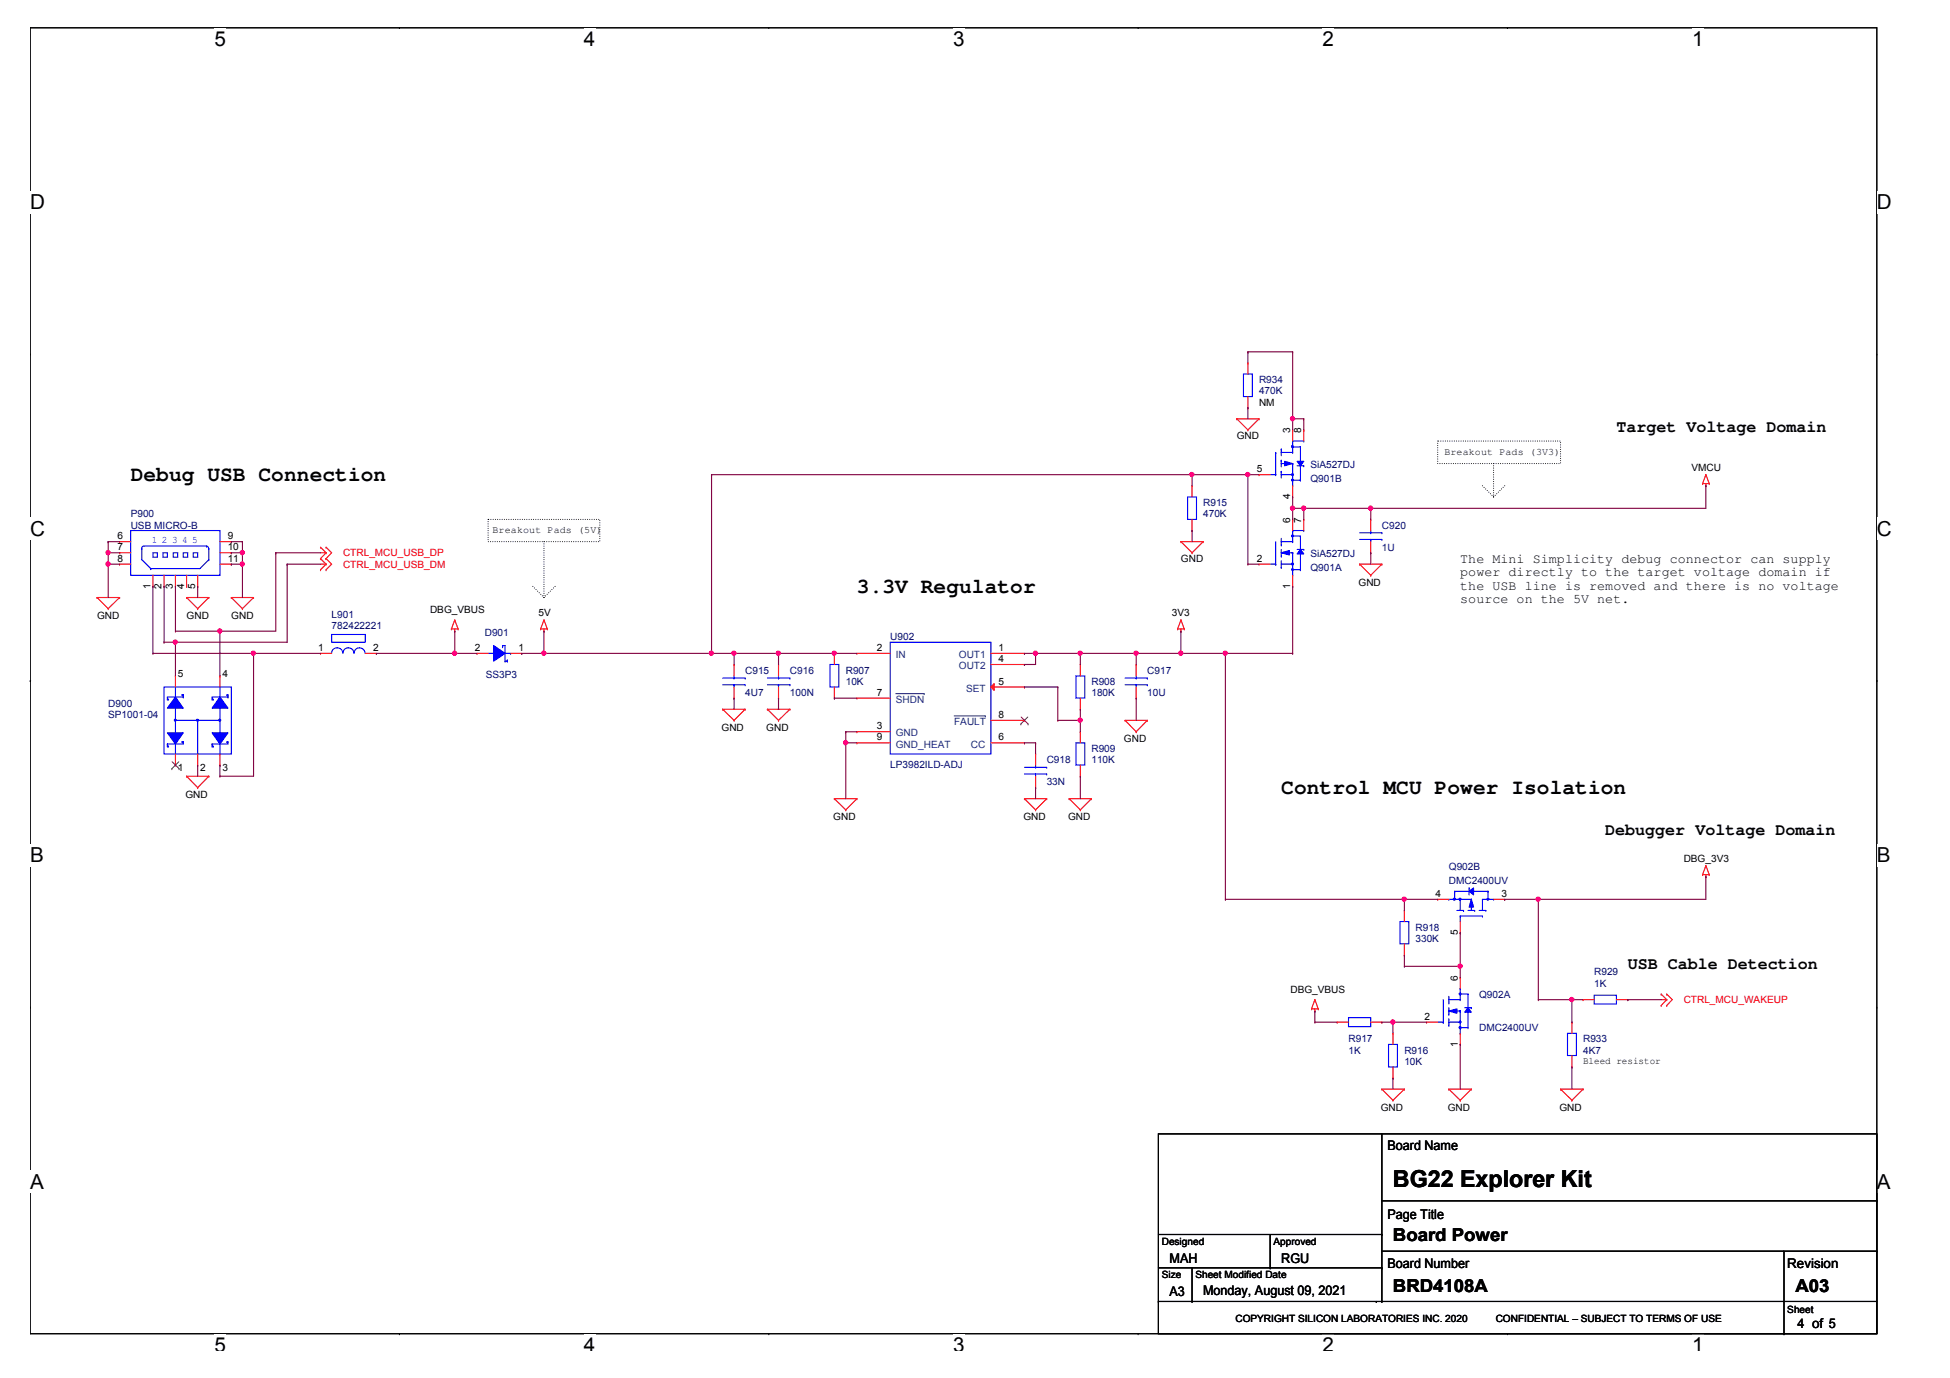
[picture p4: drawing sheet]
<svg xmlns="http://www.w3.org/2000/svg" width="297mm" height="210mm" viewBox="0 0 297 210" stroke-linecap="round" stroke-linejoin="round" font-family="sans-serif">
<defs><g id="words">
<text font-size="3.6" x="212.2" y="180.8">BG22 Explorer Kit</text>
<g font-size="3.2">
<text x="19.9" y="73.3">Debug USB Connection</text>
<text x="130.5" y="90.3">3.3V Regulator</text>
<text x="195.2" y="120.9">Control MCU Power Isolation</text>
</g>
<g font-size="3.1">
<text x="32.7" y="7">5</text>
<text x="89" y="7">4</text>
<text x="145.2" y="7">3</text>
<text x="201.5" y="7">2</text>
<text x="257.7" y="7">1</text>
<text x="4.6" y="31.9">D</text>
<text x="285.9" y="31.9">D</text>
<text x="4.6" y="81.6">C</text>
<text x="285.9" y="81.6">C</text>
<text x="4.6" y="131.3">B</text>
<text x="285.9" y="131.3">B</text>
<text x="4.6" y="181.1">A</text>
<text x="285.9" y="181.1">A</text>
<text x="32.7" y="206">5</text>
<text x="89" y="206">4</text>
<text x="145.2" y="206">3</text>
<text x="201.5" y="206">2</text>
<text x="257.7" y="206">1</text>
</g>
<g font-size="2.7">
<text x="212.2" y="189">Board Power</text>
<text x="212.2" y="196.8">BRD4108A</text>
<text x="273.5" y="196.8">A03</text>
</g>
<g font-size="2.5">
<text x="246.2" y="65.9">Target Voltage Domain</text>
<text x="244.5" y="127.1">Debugger Voltage Domain</text>
<text x="248" y="147.6">USB Cable Detection</text>
</g>
<g font-size="2">
<text x="222.4" y="85.8">The Mini Simplicity debug connector can supply</text>
<text x="222.4" y="87.8">power directly to the target voltage domain if</text>
<text x="222.4" y="89.8">the USB line is removed and there is no voltage</text>
<text x="222.4" y="91.9">source on the 5V net.</text>
<text x="211.3" y="175.1">Board Name</text>
<text x="211.3" y="185.7">Page Title</text>
<text x="178.2" y="192.3">MAH</text>
<text x="178.2" y="197.4">A3</text>
<text x="183.3" y="197.2">Monday, August 09, 2021</text>
<text x="195.2" y="192.3">RGU</text>
<text x="211.3" y="193.2">Board Number</text>
<text x="272.3" y="193.2">Revision</text>
<text x="273.8" y="202.4">4 of 5</text>
</g>
<g font-size="1.5" fill="#000080">
<text x="191.8" y="58.4">R934</text>
<text x="191.8" y="60.1">470K</text>
<text x="199.6" y="71.3">SiA527DJ</text>
<text x="183.3" y="77.1">R915</text>
<text x="199.6" y="73.4">Q901B</text>
<text x="19.9" y="78.8">P900</text>
<text x="19.9" y="80.5">USB MICRO-B</text>
<text x="183.3" y="78.8">470K</text>
<text x="210.5" y="80.5">C920</text>
<text x="210.5" y="83.9">1U</text>
<text x="199.6" y="87">Q901A</text>
<text x="199.6" y="84.9">SiA527DJ</text>
<text x="50.5" y="94.1">L901</text>
<text x="50.5" y="95.8">782422221</text>
<text x="73.8" y="96.9">D901</text>
<text x="135.6" y="97.5">U902</text>
<text x="16.5" y="107.7">D900</text>
<text x="74" y="103.3">SS3P3</text>
<text x="113.5" y="102.6">C915</text>
<text x="113.5" y="106">4U7</text>
<text x="120.3" y="102.6">C916</text>
<text x="120.3" y="106">100N</text>
<text x="128.8" y="102.6">R907</text>
<text x="128.8" y="104.4">10K</text>
<text x="166.3" y="104.4">R908</text>
<text x="166.3" y="106">180K</text>
<text x="174.8" y="102.6">C917</text>
<text x="174.8" y="106">10U</text>
<text x="16.5" y="109.4">SP1001-04</text>
<text x="135.6" y="116.9">LP3982ILD-ADJ</text>
<text x="159.4" y="116.2">C918</text>
<text x="159.4" y="119.6">33N</text>
<text x="166.3" y="114.6">R909</text>
<text x="166.3" y="116.2">110K</text>
<text x="220.7" y="132.6">Q902B</text>
<text x="220.7" y="134.6">DMC2400UV</text>
<text x="215.6" y="141.8">R918</text>
<text x="215.6" y="143.5">330K</text>
<text x="242.8" y="148.6">R929</text>
<text x="225.3" y="152">Q902A</text>
<text x="242.8" y="150.3">1K</text>
<text x="205.4" y="158.8">R917</text>
<text x="205.4" y="160.5">1K</text>
<text x="213.9" y="160.5">R916</text>
<text x="225.3" y="157.1">DMC2400UV</text>
<text x="241.1" y="158.8">R933</text>
<text x="241.1" y="160.5">4K7</text>
<text x="213.9" y="162.2">10K</text>
</g>
<g font-size="1.5">
<text x="191.8" y="61.8">NM</text>
<text x="196.5" y="66" transform="rotate(-90 196.5 66)">3</text>
<text x="198.2" y="66" transform="rotate(-90 198.2 66)">8</text>
<text x="188.4" y="66.9">GND</text>
<text x="191.4" y="71.9">5</text>
<text x="220" y="69.3">Breakout Pads (3V3)</text>
<text x="257.7" y="71.7">VMCU</text>
<text x="196.5" y="76" transform="rotate(-90 196.5 76)">4</text>
<text x="17.9" y="82.1">6</text>
<text x="17.9" y="83.8">7</text>
<text x="34.7" y="82.1">9</text>
<text x="34.7" y="83.8">10</text>
<text x="75" y="81.2">Breakout Pads (5V)</text>
<text x="196.5" y="79.6" transform="rotate(-90 196.5 79.6)">6</text>
<text x="198.2" y="79.6" transform="rotate(-90 198.2 79.6)">7</text>
<text x="17.9" y="85.6">8</text>
<text x="22.9" y="89.7" transform="rotate(-90 22.9 89.7)">1</text>
<text x="24.6" y="89.7" transform="rotate(-90 24.6 89.7)">2</text>
<text x="26.3" y="89.7" transform="rotate(-90 26.3 89.7)">3</text>
<text x="28" y="89.7" transform="rotate(-90 28 89.7)">4</text>
<text x="29.7" y="89.7" transform="rotate(-90 29.7 89.7)">5</text>
<text x="34.7" y="85.6">11</text>
<text x="179.9" y="85.6">GND</text>
<text x="191.4" y="85.6">2</text>
<text x="196.5" y="89.7" transform="rotate(-90 196.5 89.7)">1</text>
<text x="206.9" y="89.2">GND</text>
<text x="14.8" y="94.3">GND</text>
<text x="28.4" y="94.3">GND</text>
<text x="35.2" y="94.3">GND</text>
<text x="65.5" y="93.4">DBG_VBUS</text>
<text x="82" y="93.8">5V</text>
<text x="178.5" y="93.8">3V3</text>
<text x="48.5" y="99.1">1</text>
<text x="56.8" y="99.1">2</text>
<text x="72.3" y="99.1">2</text>
<text x="79" y="99.1">1</text>
<text x="133.6" y="99.1">2</text>
<text x="152.1" y="99.1">1</text>
<text x="152.1" y="100.8">4</text>
<text x="27.1" y="103.1">5</text>
<text x="33.9" y="103.1">4</text>
<text x="133.6" y="106">7</text>
<text x="152.1" y="104.3">5</text>
<text x="109.9" y="111.3">GND</text>
<text x="116.7" y="111.3">GND</text>
<text x="133.6" y="111.1">3</text>
<text x="133.6" y="112.8">9</text>
<text x="152.1" y="109.3">8</text>
<text x="152.1" y="112.8">6</text>
<text x="171.2" y="113">GND</text>
<text x="27.1" y="117.4">1</text>
<text x="30.5" y="117.4">2</text>
<text x="33.9" y="117.4">3</text>
<text x="28.3" y="121.5">GND</text>
<text x="126.9" y="124.9">GND</text>
<text x="155.9" y="124.9">GND</text>
<text x="162.7" y="124.9">GND</text>
<text x="256.5" y="131.2">DBG_3V3</text>
<text x="218.7" y="136.6">4</text>
<text x="228.7" y="136.6">3</text>
<text x="222.1" y="142.4" transform="rotate(-90 222.1 142.4)">5</text>
<text x="222.1" y="149.4" transform="rotate(-90 222.1 149.4)">6</text>
<text x="196.6" y="151.3">DBG_VBUS</text>
<text x="217" y="155.3">2</text>
<text x="222.1" y="159.4" transform="rotate(-90 222.1 159.4)">1</text>
<text x="241.1" y="162">Bleed resistor</text>
<text x="210.3" y="169.2">GND</text>
<text x="220.5" y="169.2">GND</text>
<text x="237.5" y="169.2">GND</text>
<text x="177" y="189.6">Designed</text>
<text x="194" y="189.6">Approved</text>
<text x="177" y="194.7">Size</text>
<text x="182.1" y="194.7">Sheet Modified Date</text>
<text x="188.2" y="201.3">COPYRIGHT SILICON LABORATORIES INC. 2020</text>
<text x="227.8" y="201.3">CONFIDENTIAL – SUBJECT TO TERMS OF USE</text>
<text x="272.3" y="200">Sheet</text>
</g>
<g font-size="1.5" fill="#00f">
<text x="23.1" y="82.7">1</text>
<text x="24.7" y="82.7">2</text>
<text x="26.2" y="82.7">3</text>
<text x="27.7" y="82.7">4</text>
<text x="29.3" y="82.7">5</text>
</g>
<g font-size="1.5" fill="#f00">
<text x="52.3" y="84.8">CTRL_MCU_USB_DP</text>
<text x="52.3" y="86.5">CTRL_MCU_USB_DM</text>
<text x="256.5" y="152.8">CTRL_MCU_WAKEUP</text>
</g>
<g font-size="1.5" fill="#004080">
<text x="136.5" y="100.2">IN</text>
<text x="146.1" y="100.2">OUT1</text>
<text x="146.1" y="101.9">OUT2</text>
<text x="136.5" y="107.1">SHDN</text>
<text x="147.2" y="105.4">SET</text>
<text x="136.5" y="112.2">GND</text>
<text x="136.5" y="113.9">GND_HEAT</text>
<text x="145.3" y="110.4">FAULT</text>
<text x="147.9" y="113.9">CC</text>
</g>
</g></defs>
<path d="M4.6 4.2h281.3v199h-281.3z" fill="none" stroke="#000" stroke-width=".17"/>
<g fill="#fff">
<path d="M32.7 4.2h1.7v3.5h-1.7z"/>
<path d="M32.7 203.2h1.7v2.5h-1.7z"/>
</g>
<path d="M60.8 4.2h.1M60.8 203.2h.1" fill="none" stroke="#000" stroke-width=".17"/>
<g fill="#fff">
<path d="M89 4.2h1.7v3.5h-1.7z"/>
<path d="M89 203.2h1.7v2.5h-1.7z"/>
</g>
<path d="M117.1 4.2h.1M117.1 203.2h.1" fill="none" stroke="#000" stroke-width=".17"/>
<g fill="#fff">
<path d="M145.2 4.2h1.8v3.5h-1.8z"/>
<path d="M145.2 203.2h1.8v2.5h-1.8z"/>
</g>
<path d="M173.4 4.2h.1M173.4 203.2h.1" fill="none" stroke="#000" stroke-width=".17"/>
<g fill="#fff">
<path d="M201.5 4.2h1.7v3.5h-1.7z"/>
<path d="M201.5 203.2h1.7v2.5h-1.7z"/>
</g>
<path d="M229.6 4.2h.1M229.6 203.2h.1" fill="none" stroke="#000" stroke-width=".17"/>
<g fill="#fff">
<path d="M257.7 4.2h1.8v3.5h-1.8z"/>
<path d="M257.7 203.2h1.8v2.5h-1.8z"/>
<path d="M4.6 29.1h2.2v3.5h-2.2z"/>
<path d="M285.9 29.1h2.2v3.5h-2.2z"/>
<path d="M4.6 78.8h2.2v3.5h-2.2z"/>
<path d="M285.9 78.8h2.2v3.5h-2.2z"/>
</g>
<path d="M4.6 53.9h.1M285.9 53.9h.1" fill="none" stroke="#000" stroke-width=".17"/>
<g fill="#fff">
<path d="M4.6 128.5h2.1v3.5h-2.1z"/>
<path d="M285.9 128.5h2.1v3.5h-2.1z"/>
</g>
<path d="M4.6 103.7h.1M285.9 103.7h.1" fill="none" stroke="#000" stroke-width=".17"/>
<path d="M4.6 103.7h.1M285.9 103.7h.1" fill="none" stroke="#000" stroke-width=".15"/>
<g fill="#fff">
<path d="M4.6 178.3h2.1v3.4h-2.1z"/>
<path d="M285.9 178.3h2.1v3.4h-2.1z"/>
</g>
<g fill="none" stroke="#000" stroke-width=".17">
<path d="M4.6 153.4h.1M285.9 153.4h.1M176.5 172.7h109.4v30.5h-109.4zM210.5 172.7v25.5M176.5 198.2h.1M176.5 198.2h109.4M176.5 193.1h34M176.5 188h34M181.6 198.2h.1M181.6 193.1v5.1M193.5 193.1h.1M193.5 188v5.1"/>
<path d="M209.6 198.2h.1M210.5 198.2h.1M210.5 193.1h.1M210.5 188h.1M210.5 182.9h75.4M210.5 190.6h75.4M271.8 190.6v12.6M285.9 182.9h.1M285.9 190.6h.1M271.8 203.2h.1"/>
</g>
<path d="M74.4 79.1h17v3.4h-17zM219 67.2h18.7v3.4h-18.7zM225.8 74l1.7 1.7M227.5 70.6v5.1M227.5 75.7h.1M227.5 75.7l1.7-1.7M229.2 74h.1M81.2 89.3l1.7 1.7M82.9 82.5v8.5M82.9 91h.1M82.9 91l1.7-1.7M84.6 89.3h.1" fill="none" stroke="#000" stroke-width=".17" stroke-dasharray="0 .3"/>
<g fill="none" stroke="#f00" stroke-width=".17">
<path d="M188.4 63.8h.1M188.4 63.8h3.4M188.4 63.8l1.7 1.7M190.1 65.5h.1M191.8 63.8h.1M191.8 63.8l-1.7 1.7M208.8 79.1h.1M208.8 79.1v1.7M259.3 73.7h.1M259.3 73.7h1.1M259.9 74h.1M259.9 72.3h.1"/>
<path d="M259.9 73.7v.3M259.9 72.3l-.6 1.4M259.9 72.3l.5 1.4M260.4 73.7h.1M14.8 91h.1M14.8 91h3.4M14.8 91l1.7 1.7M16.5 92.7h.1M18.2 91h.1M18.2 91l-1.7 1.7M28.4 91h.1M28.4 91h3.4"/>
<path d="M28.4 91l1.7 1.7M30.1 92.7h.1M31.8 91h.1M31.8 91l-1.7 1.7M35.2 91h.1M35.2 91h3.4M35.2 91l1.7 1.7M36.9 92.7h.1M38.6 91h.1M38.6 91l-1.7 1.7M48.8 83.4h.1M48.8 85.1h.1"/>
<path d="M48.8 86.8h.1M48.8 85.9h.9M48.8 83.4l.9 .8M48.8 84.2h.9M48.8 85.1l.9 .8M49.7 83.4h.1M49.7 85.1h.1M49.7 84.2h.1M49.7 86.8h.1M49.7 85.9h.1M49.7 83.4l.8 .8-.8 .9M49.7 84.2l-.9 .9"/>
<path d="M49.7 85.1l.8 .8-.8 .9M49.7 85.9l-.9 .9M68.8 95.8h.1M68.8 95.8h1M69.3 96.1h.1M69.3 94.4h.1M69.3 95.8v.3M69.3 94.4l-.5 1.4M69.3 94.4l.5 1.4M69.8 95.8h.1M82.4 95.8h.1M82.4 95.8h1"/>
<path d="M82.9 96.1h.1M82.9 94.4h.1M82.9 95.8v.3M82.9 94.4l-.5 1.4M82.9 94.4l.5 1.4M83.4 95.8h.1M127.1 99.5h.1M127.1 99.5v1.7M179.4 95.8h.1M179.4 95.8h1M179.9 96.1h.1M179.9 94.4h.1"/>
<path d="M179.9 82.5h.1M179.9 95.8v.3M179.9 94.4l-.5 1.4M179.9 94.4l.5 1.4M179.9 82.5h3.4M179.9 82.5l1.7 1.7M180.4 95.8h.1M181.6 84.2h.1M183.3 82.5h.1M183.3 82.5l-1.7 1.7M207.1 85.9h.1M207.1 85.9h3.4"/>
<path d="M207.1 85.9l1.7 1.7M208.8 87.6h.1M208.8 84.2h.1M208.8 82.5v1.7M210.5 85.9h.1M210.5 85.9l-1.7 1.7M28.4 118.2h.1M28.4 118.2h3.4M28.4 118.2l1.7 1.8M30.1 120h.1M31.8 118.2h.1M31.8 118.2l-1.7 1.8"/>
<path d="M110.1 108h.1M110.1 108h3.4M110.1 108l1.7 1.7M111.8 109.7h.1M111.8 101.2h.1M111.8 106.3h.1M111.8 101.2v1.8M111.8 104.6v1.7M113.5 108h.1M113.5 108l-1.7 1.7M116.9 108h.1M116.9 108h3.4"/>
<path d="M116.9 108l1.7 1.7M118.6 109.7h.1M120.3 108h.1M120.3 108l-1.7 1.7M127.1 106.3h.1M127.1 104.6v1.7M171.4 109.7h.1M171.4 109.7h3.4M171.4 109.7l1.7 1.8M173.1 111.5h.1M174.8 109.7h.1M174.8 109.7l-1.7 1.8"/>
<path d="M127.1 121.7h.1M127.1 121.7h3.4M127.1 121.7l1.7 1.7M128.8 123.4h.1M130.5 121.7h.1M130.5 121.7l-1.7 1.7M156.1 121.7h.1M156.1 121.7h3.3M156.1 121.7l1.6 1.7M157.7 123.4h.1M159.4 121.7h.1M159.4 121.7l-1.7 1.7"/>
<path d="M162.9 121.7h.1M162.9 121.7h3.4M162.9 121.7l1.7 1.7M164.6 123.4h.1M166.3 121.7h.1M166.3 121.7l-1.7 1.7M259.3 133.2h.1M259.3 133.2h1.1M259.9 133.6h.1M259.9 131.9h.1M259.9 133.2v.4M259.9 131.9l-.6 1.3"/>
<path d="M259.9 131.9l.5 1.3M260.4 133.2h.1M199.8 153.7h.1M199.8 153.7h1M200.3 154h.1M200.3 152.3h.1M200.3 153.7v.3M200.3 152.3l-.5 1.4M200.3 152.3l.5 1.4M200.8 153.7h.1M203.7 155.7h.1M203.7 155.7h1.7"/>
<path d="M208.8 155.7h1.7M210.5 155.7h.1M241.1 152.3h.1M241.1 152.3h1.7M246.2 152.3h1.8M248 152.3h.1M253 151.4h.1M253 153.2h.1M253 151.4l.9 .9M253 152.3h.9M253.9 151.4h.1M253.9 153.2h.1"/>
<path d="M253.9 152.3h.1M253.9 151.4l.8 .9-.8 .9M253.9 152.3l-.9 .9M210.5 165.9h.1M210.5 165.9h3.4M210.5 165.9l1.7 1.7M212.2 167.6h.1M213.9 165.9h.1M213.9 165.9l-1.7 1.7M220.7 165.9h.1M220.7 165.9h3.4M220.7 165.9l1.7 1.7"/>
<path d="M222.4 167.6h.1M224.1 165.9h.1M224.1 165.9l-1.7 1.7M237.7 165.9h.1M237.7 165.9h3.4M237.7 165.9l1.8 1.7M239.5 167.6h.1M241.1 165.9h.1M241.1 165.9l-1.6 1.7"/>
</g>
<g fill="none" stroke="#00f" stroke-width=".17">
<path d="M207.1 81.2h3.4M207.1 82.2h3.4M208.8 82.2h.1M208.8 81.2h.1M208.8 80.8v.4M208.8 82.2v.3M210.5 81.2h.1M210.5 82.2h.1M110.1 103.3h3.4M110.1 104.3h3.4M111.8 104.3h.1M111.8 103.3h.1"/>
<path d="M111.8 103v.3M111.8 104.3v.3M113.5 103.3h.1M113.5 104.3h.1M126.4 101.2h1.4v3.4h-1.4zM205.4 155h3.4v1.4h-3.4zM242.8 151.6h3.4v1.3h-3.4z"/>
</g>
<path d="M222.3 155.6h.2v.2h-.2z" fill-rule="evenodd" fill="#00f"/>
<path d="M220.7 152.3h1.7M222.3 155.6h.2v.2h-.2zM222.4 152.3h.1" fill="none" stroke="#00f" stroke-width=".17"/>
<path d="M223.6 153.5l.5 .7h-1z" fill-rule="evenodd" fill="#00f"/>
<path d="M223.6 153.5l.5 .7h-1z" fill="none" stroke="#00f" stroke-width=".17"/>
<path d="M222.3 151.3h.2v.2h-.2z" fill-rule="evenodd" fill="#00f"/>
<g fill="none" stroke="#00f" stroke-width=".17">
<path d="M219.9 155.7h.1M219.9 152.3v3.4M220.7 156.2h.1M220.7 152.8h.1M220.7 154.5h.1M220.7 154h1.7M220.7 151.8v1M220.7 153.5v1M220.7 155.2v1M222.3 151.3h.2v.2h-.2zM222.4 154h.1M222.4 156.5h.1"/>
<path d="M222.4 151.4h1.2M222.4 156.5h1.2M223.1 153.5h1M223.6 151.4h.1M224.1 153.5h.1"/>
</g>
<path d="M220.7 154l1.2-.3v.6z" fill="#00f"/>
<path d="M219 155.7h.9M219.9 155.7h.1M220.7 154l1.2-.3v.6zM220.7 155.7h1.7M222.4 155.7h.1M222.4 150.6h.1M222.4 150.6v1.7M223.6 156.5h.1M223.6 151.4v5.1" fill="none" stroke="#00f" stroke-width=".17"/>
<path d="M222.3 156.4h.2v.2h-.2z" fill-rule="evenodd" fill="#00f"/>
<g fill="none" stroke="#00f" stroke-width=".17">
<path d="M19.9 80.8h13.6v6.8h-13.6zM21.6 83.5h.1M21.6 83.5v1.8l1.4 1.3M21.9 83.2h-.2l-.1 .3M21.9 83.2h9.6M23 86.6h.1M23.3 84.2h.7v.7h-.7zM24.8 84.2h.7v.7h-.7zM26.4 84.2h.7v.7h-.7zM27.9 84.2h.7v.7h-.7zM29.4 84.2h.7v.7h-.7zM31.4 83.2l.3 .1 .1 .2"/>
<path d="M31.5 83.2h.1M31.8 83.5h.1M31.8 85.3h.1M31.8 85.3l-1.3 1.3h-7.5M31.8 83.5v1.8M25 104.6h10.2v10.2h-10.2zM25.5 106.5h.1M25.5 106.5h.2M25.7 106.5h.1M27.7 105.8h.1M27.7 105.8h.2M27.9 106.2h.1"/>
<path d="M27.9 105.8h.1M27.9 106.2h-2.4v.3M27.9 105.8v.4M222.3 154h.1M222.3 156.4h.2v.2h-.2zM222.4 154h.1M222.4 157.4h.1M222.4 154v3.4M238.8 157.4h1.3v3.4h-1.3z"/>
</g>
<g fill="none" stroke="#f00" stroke-width=".17">
<path d="M18.2 82.5h.1M18.2 84.2h.1M18.2 85.9h.1M18.2 82.5h1.7M18.2 84.2h1.7M18.2 85.9h1.7M23.3 89.3h.1M23.3 87.6v1.7M25 89.3h.1M25 87.6v1.7M26.7 89.3h.1M26.7 87.6v1.7"/>
<path d="M28.4 89.3h.1M28.4 87.6v1.7M30.1 89.3h.1M30.1 87.6v1.7M33.5 82.5h1.7M33.5 84.2h1.7M33.5 85.9h1.7M35.2 82.5h.1M35.2 84.2h.1M35.2 85.9h.1M217.3 155.7h.1M217.3 155.7h1.7"/>
<path d="M222.4 159.1h.1M222.4 148.9h.1M222.4 148.9v1.7M222.4 157.4v1.7M239.5 155.7h.1M239.5 155.7v1.7M239.5 162.5h.1M239.5 160.8v1.7"/>
</g>
<path d="M26.7 106.2l1.2 1.7h-2.4z" fill-rule="evenodd" fill="#00f"/>
<path d="M25.5 113.3h.1M25.5 113.3h2.4M25.5 113.7h.2M25.7 113.7h.1M26.7 106.2l1.2 1.7h-2.4z" fill="none" stroke="#00f" stroke-width=".17"/>
<path d="M25.5 111.6h2.4l-1.2 1.7z" fill-rule="evenodd" fill="#00f"/>
<g fill="none" stroke="#00f" stroke-width=".17">
<path d="M25.5 111.6h2.4l-1.2 1.7zM25.5 113.7h.1M25.5 113.3v.4M26.7 114.8h.1M26.7 104.6v10.2M26.7 109.7h6.8M27.7 113h.1M27.7 113h.2M27.9 113h.1M27.9 113v.3M30.1 109.7h.1M30.1 109.7v5.1"/>
<path d="M33.5 109.7h.1"/>
</g>
<path d="M26.6 109.6h.2v.2h-.2z" fill-rule="evenodd" fill="#00f"/>
<path d="M26.6 109.6h.2v.2h-.2z" fill="none" stroke="#00f" stroke-width=".17"/>
<path d="M30 109.6h.2v.2h-.2z" fill-rule="evenodd" fill="#00f"/>
<path d="M30 109.6h.2v.2h-.2z" fill="none" stroke="#00f" stroke-width=".17"/>
<path d="M33.5 106.2l1.2 1.7h-2.4z" fill-rule="evenodd" fill="#00f"/>
<path d="M33.5 106.2l1.2 1.7h-2.4z" fill="none" stroke="#00f" stroke-width=".17"/>
<path d="M33.4 109.6h.2v.2h-.2z" fill-rule="evenodd" fill="#00f"/>
<g fill="none" stroke="#00f" stroke-width=".17">
<path d="M32.3 113.3h.1M32.3 113.7h.1M32.3 106.5h.1M32.3 113.7h.2M32.3 106.5h.2M32.3 113.3v.4M32.5 113.7h.1M32.5 106.5h.1M33.4 109.6h.2v.2h-.2zM34.6 113h.1M34.7 105.8h.1M34.7 113h.1"/>
<path d="M34.7 106.2h.1M34.7 113v.3h-2.4M34.7 105.8v.4M34.7 106.2h-2.4v.3"/>
</g>
<path d="M32.3 111.6h2.4l-1.2 1.7z" fill-rule="evenodd" fill="#00f"/>
<path d="M32.3 111.6h2.4l-1.2 1.7zM33.5 114.8h.1M33.5 104.6v10.2M34.6 105.8h.1M222.4 139.5h3.4M225.8 139.5h.1M213.2 140.4h1.4v3.4h-1.4z" fill="none" stroke="#00f" stroke-width=".17"/>
<g fill="none" stroke="#f00" stroke-width=".17">
<path d="M26.7 116.5h.1M26.7 103h.1M26.7 103v1.6M26.7 114.8v1.7M30.1 116.5h.1M30.1 114.8v1.7M33.5 103h.1M33.5 116.5h.1M33.5 103v1.6M33.5 114.8v1.7M213.9 138.7h.1M213.9 138.7v1.7"/>
<path d="M213.9 145.5h.1M213.9 143.8v1.7"/>
</g>
<path d="M26.2 117.1h.1M26.2 116l1.1 1.1M27.2 116l-1 1.1M27.3 117.1h.1" fill="none" stroke="#804000" stroke-width=".15"/>
<path d="M224.1 137l.4 1.2h-.7z" fill="#00f"/>
<path d="M220.7 137h.1M220.7 137h1.7M221.6 135.8h5.1M222.4 139.5h.1M222.4 139.5v.9M224.1 137l.4 1.2h-.7zM224.1 137h.1M224.1 137v1.7M225.8 137h.1M225.8 137v1.7M226.7 135.8h.1" fill="none" stroke="#00f" stroke-width=".17"/>
<path d="M226.5 136.9h.2v.2h-.2z" fill-rule="evenodd" fill="#00f"/>
<g fill="none" stroke="#00f" stroke-width=".17">
<path d="M221.6 135.8h.1M221.6 135.8v1.2M221.9 138.7h1M222.4 137h.1M222.4 137h1.7M222.4 137v1.7M222.9 138.7h.1M223.6 138.7h1M223.8 135.3h.1M223.8 135.3v1M224.1 137h.1M224.1 137v.2"/>
<path d="M224.6 138.7h.1M225.3 138.7h1M225.8 137h1.7M226.3 138.7h.1M226.5 136.9h.2v.2h-.2zM226.7 137h.1M226.7 135.8v1.2M227.5 137h.1"/>
</g>
<path d="M223.8 135.8l.7-.5v1z" fill-rule="evenodd" fill="#00f"/>
<path d="M223.8 135.8l.7-.5v1z" fill="none" stroke="#00f" stroke-width=".17"/>
<path d="M222.3 136.9h.2v.2h-.2z" fill-rule="evenodd" fill="#00f"/>
<path d="M222.3 136.9h.2v.2h-.2z" fill="none" stroke="#00f" stroke-width=".17"/>
<path d="M221.4 136.9h.3v.2h-.3z" fill-rule="evenodd" fill="#00f"/>
<path d="M135.6 97.8h15.3v17h-15.3zM221.4 136.9h.3v.2h-.3zM211.5 159.1h1.4v3.4h-1.4z" fill="none" stroke="#00f" stroke-width=".17"/>
<g fill="none" stroke="#f00" stroke-width=".17">
<path d="M130.5 99.5h.1M130.5 99.5h5.1M150.9 99.5h5.2M156.1 99.5h.1M130.5 111.5h.1M130.5 106.3h.1M130.5 111.5h5.1M130.5 106.3h5.1M150.9 101.2h5.2M150.9 109.7h5.2M150.9 113.2h5.2M156.1 101.2h.1"/>
<path d="M156.1 109.7h.1M156.1 113.2h.1M219 137h.1M219 137h1.7M227.5 137h1.7M229.2 137h.1M212.2 157.4h.1M212.2 157.4v1.7M222.4 142.1h.1M222.4 140.4v1.7M212.2 164.2h.1M212.2 162.5v1.7"/>
</g>
<path d="M155.5 110.3h.1M155.5 109.2l1.1 1.1M156.6 109.2l-1.1 1.1M156.6 110.3h.1" fill="none" stroke="#804000" stroke-width=".15"/>
<path d="M136.5 105.7h4.3M140.8 105.7h.1M145.3 109.1h4.8M150.1 109.1h.1" fill="none" stroke="#004080" stroke-width=".15"/>
<path d="M151.4 104.1v1.1l-.5-.6z" fill="#f00"/>
<path d="M130.5 113.2h.1M130.5 113.2h5.1M150.9 104.6h5.2M151.4 104.1v1.1l-.5-.6zM156.1 104.6h.1" fill="none" stroke="#f00" stroke-width=".17"/>
<path d="M195.2 68.4h.1M195.2 68.4v1M196.9 68.1h.1M196.9 74h.1M196.9 73.2h1.2M196.9 68.1h1.2M196.9 72.3v1.7M198.1 73.2h.1M198.1 68.1h.1M198.1 68.1v5.1" fill="none" stroke="#00f" stroke-width=".17"/>
<path d="M196.8 67.9h.2v.2h-.2z" fill-rule="evenodd" fill="#00f"/>
<path d="M195.2 71.8h.1M195.2 70.1h.1M195.2 70.1v1M195.2 71.8v1M195.2 72.3h1.7M196.7 70.6h.2M196.8 67.9h.2v.2h-.2zM196.9 67.2h.1M196.9 70.6h.1M196.9 72.3h.1M196.9 67.2v1.7M196.9 70.6v1.7" fill="none" stroke="#00f" stroke-width=".17"/>
<path d="M197.6 70.3h1l-.5 .7z" fill-rule="evenodd" fill="#00f"/>
<path d="M197.6 70.3h1l-.5 .7z" fill="none" stroke="#00f" stroke-width=".17"/>
<path d="M196.8 72.2h.2v.2h-.2z" fill-rule="evenodd" fill="#00f"/>
<path d="M196.8 72.2h.2v.2h-.2z" fill="none" stroke="#00f" stroke-width=".17"/>
<path d="M196.8 73h.2v.2h-.2z" fill-rule="evenodd" fill="#00f"/>
<path d="M194.3 68.9h.1M194.3 68.9v3.4M196.8 73h.2v.2h-.2z" fill="none" stroke="#00f" stroke-width=".17"/>
<path d="M195.7 70.3l1.2 .3-1.2 .4z" fill="#00f"/>
<g fill="none" stroke="#00f" stroke-width=".17">
<path d="M193.5 72.3h.8M194.3 72.3h.1M195.2 70.6h1.7M195.2 68.9h1.7M195.7 70.3l1.2 .3-1.2 .4zM196.9 70.6h.1M196.9 68.9h.1M196.9 67.2h1.7M197.6 71h1M198.6 71h.1M198.6 67.2h.1M195.2 86.4h.1"/>
<path d="M195.2 83h.1M195.2 84.7h.1M195.2 82v1M195.2 83.7v1M195.2 85.4v1M196.9 86.8h.1M196.9 81.7h1.2M196.9 86.8h1.2M198.1 81.7h.1M156.1 116.9h3.3M156.1 117.9h3.3M157.7 117.9h.1"/>
<path d="M157.7 116.9h.1M157.7 116.5v.4M157.7 117.9v.3M159.4 116.9h.1M159.4 117.9h.1M163.9 103h1.3v3.3h-1.3zM171.4 103.3h3.4M171.4 104.3h3.4M173.1 104.3h.1M173.1 103.3h.1M173.1 103v.3M173.1 104.3v.3"/>
<path d="M174.8 103.3h.1M174.8 104.3h.1"/>
</g>
<g fill="none" stroke="#f00" stroke-width=".17">
<path d="M191.8 72.3h.1M191.8 72.3h1.7M196.9 75.7h.1M196.9 65.5h.1M196.9 65.5v1.7M196.9 74v1.7M198.6 65.5h.1M198.6 65.5v1.7M157.7 114.8h.1M157.7 120h.1M157.7 114.8v1.7M157.7 118.2v1.8"/>
<path d="M164.6 108h.1M164.6 101.2h.1M164.6 101.2v1.8M164.6 106.3v1.7M173.1 101.2h.1M173.1 106.3h.1M173.1 101.2v1.8M173.1 104.6v1.7"/>
</g>
<path d="M195.2 84.2l1.2-.3v.6z" fill="#00f"/>
<path d="M193.5 85.9h.8M194.3 85.9h.1M195.2 84.2l1.2-.3v.6zM195.2 85.9h1.7M196.9 85.9h.1M196.9 80.8h.1M196.9 80.8v1.7M198.1 86.8h.1M198.1 81.7v5.1" fill="none" stroke="#00f" stroke-width=".17"/>
<path d="M196.8 86.6h.2v.3h-.2z" fill-rule="evenodd" fill="#00f"/>
<path d="M196.7 84.2h.2M196.8 86.6h.2v.3h-.2zM196.9 84.2h.1M196.9 87.6h.1M196.9 84.2v3.4" fill="none" stroke="#00f" stroke-width=".17"/>
<path d="M196.8 85.8h.2v.2h-.2z" fill-rule="evenodd" fill="#00f"/>
<path d="M195.2 82.5h1.7M196.8 85.8h.2v.2h-.2zM196.9 82.5h.1" fill="none" stroke="#00f" stroke-width=".17"/>
<path d="M198.1 83.7l.5 .7h-1z" fill-rule="evenodd" fill="#00f"/>
<path d="M198.1 83.7l.5 .7h-1z" fill="none" stroke="#00f" stroke-width=".17"/>
<path d="M196.8 81.5h.2v.2h-.2z" fill-rule="evenodd" fill="#00f"/>
<path d="M194.3 85.9h.1M194.3 82.5v3.4M195.2 84.2h1.7M196.8 81.5h.2v.2h-.2zM196.9 84.2h.1M196.9 80.8h1.7M197.6 83.7h1M198.6 83.7h.1M198.6 80.8h.1" fill="none" stroke="#00f" stroke-width=".17"/>
<path d="M196.9 79.1h.1M196.9 79.1v1.7M198.6 79.1h.1M198.6 79.1v1.7M191.8 85.9h.1M191.8 85.9h1.7M196.9 89.3h.1M196.9 87.6v1.7" fill="none" stroke="#f00" stroke-width=".17"/>
<path d="M75.2 98.3l1.7 1.2-1.7 1.2z" fill-rule="evenodd" fill="#00f"/>
<g fill="none" stroke="#00f" stroke-width=".17">
<path d="M189.4 57h1.4v3.4h-1.4zM180.9 75.7h1.4v3.4h-1.4zM50.5 96.6h5.1v1.2h-5.1zM50.5 99.5a.85 .85 0 0 1 .9-.8 .85 .85 0 0 1 .8 .8M52.3 99.5a.83 .83 0 0 1 .8-.8 .83 .83 0 0 1 .8 .8M53.9 99.5a.83 .83 0 0 1 .9-.8 .83 .83 0 0 1 .8 .8M74.4 99.5h3.4M75.2 98.3l1.7 1.2-1.7 1.2zM76.6 98.3h.1M76.6 98.5h.1M76.6 98.3h.3v2.4M76.6 98.3v.2"/>
<path d="M77.8 99.5h.1M76.9 100.7h.1M76.9 100.7h.4M77.3 100.7h.1M77.3 100.5h.1M77.3 100.5v.2M116.9 103.3h3.4M116.9 104.3h3.4M118.6 104.3h.1M118.6 103.3h.1M118.6 103v.3M118.6 104.3v.3"/>
<path d="M120.3 103.3h.1M120.3 104.3h.1M163.9 113.2h1.3v3.3h-1.3z"/>
</g>
<g fill="none" stroke="#f00" stroke-width=".17">
<path d="M190.1 55.3h.1M190.1 55.3v1.7M181.6 74h.1M181.6 74v1.7M181.6 79.1v1.7M190.1 62.1h.1M190.1 60.4v1.7M48.8 99.5h.1M48.8 99.5h1.7M55.6 99.5h1.7M57.3 99.5h.1M72.7 99.5h.1"/>
<path d="M72.7 99.5h1.7M77.8 99.5h1.7M79.5 99.5h.1M181.6 80.8h.1M118.6 101.2h.1M118.6 106.3h.1M118.6 101.2v1.8M118.6 104.6v1.7M164.6 118.2h.1M164.6 111.5h.1M164.6 111.5v1.7M164.6 116.5v1.7"/>
</g>
<path d="M16.5 84.2h.1M16.5 85.9h.1M16.5 84.2h1.7M16.5 84.2v6.8" fill="none" stroke="#800040" stroke-width=".17"/>
<circle cx="16.5" cy="85.9" r=".32" fill="#f0f"/>
<circle cx="16.5" cy="85.9" r=".32" fill="none" stroke="#f0f" stroke-width=".17"/>
<path d="M33.5 96.1h.1M33.5 96.1h8.5M36.9 85.9h.1M36.9 85.9v5.1" fill="none" stroke="#800040" stroke-width=".17"/>
<circle cx="33.5" cy="96.1" r=".32" fill="#f0f"/>
<circle cx="33.5" cy="96.1" r=".32" fill="none" stroke="#f0f" stroke-width=".17"/>
<path d="M26.7 97.8h.1M26.7 97.8h17" fill="none" stroke="#800040" stroke-width=".17"/>
<circle cx="26.7" cy="97.8" r=".32" fill="#f0f"/>
<circle cx="26.7" cy="97.8" r=".32" fill="none" stroke="#f0f" stroke-width=".17"/>
<path d="M26.7 97.8h.1M26.7 97.8v5.2M33.5 96.1h.1M33.5 96.1v6.9M118.6 99.5h.1M118.6 99.5h8.5" fill="none" stroke="#800040" stroke-width=".17"/>
<circle cx="118.6" cy="99.5" r=".32" fill="#f0f"/>
<circle cx="118.6" cy="99.5" r=".32" fill="none" stroke="#f0f" stroke-width=".17"/>
<g fill="none" stroke="#800040" stroke-width=".17">
<path d="M118.6 99.5h.1M118.6 99.5v1.7M156.1 99.5h.1M156.1 99.5h1.6M157.7 99.5h.1M157.7 99.5v1.7h-1.6M164.6 99.5h.1M164.6 99.5v1.7M208.8 84.2h.1M208.8 84.2v1.7M111.8 106.3h.1M111.8 106.3v1.7"/>
<path d="M118.6 106.3h.1M118.6 106.3v1.7M127.1 106.3h.1M127.1 106.3h3.4M128.8 111.5h.1M128.8 113.2h.1M128.8 111.5h1.7M128.8 113.2v8.5M156.1 104.6h.1M156.1 101.2h.1M156.1 104.6h5M164.6 108h.1"/>
<path d="M164.6 118.2h.1M164.6 108v1.7M164.6 118.2v3.5"/>
</g>
<circle cx="128.8" cy="113.1" r=".32" fill="#f0f"/>
<circle cx="128.8" cy="113.1" r=".32" fill="none" stroke="#f0f" stroke-width=".17"/>
<g fill="none" stroke="#800040" stroke-width=".17">
<path d="M164.6 99.5h.1M164.6 99.5h8.5M173.1 99.5h.1M173.1 99.5v1.7M128.8 113.2h.1M128.8 111.5h.1M128.8 113.2h1.7M128.8 111.5v1.7M156.1 113.2h.1M156.1 113.2h1.6M157.7 120h.1M157.7 113.2h.1"/>
<path d="M157.7 113.2v1.6M157.7 120v1.7M161.1 104.6h.1M161.1 109.7h.1M161.1 104.6v5.1M161.1 109.7h3.5M164.6 109.7h.1M164.6 109.7v1.8"/>
</g>
<circle cx="164.5" cy="109.7" r=".32" fill="#f0f"/>
<circle cx="164.5" cy="109.7" r=".32" fill="none" stroke="#f0f" stroke-width=".17"/>
<path d="M157.7 99.5h.1M157.7 99.5h6.9M173.1 106.3h.1M173.1 106.3v3.4" fill="none" stroke="#800040" stroke-width=".17"/>
<circle cx="164.5" cy="99.5" r=".32" fill="#f0f"/>
<circle cx="164.5" cy="99.5" r=".32" fill="none" stroke="#f0f" stroke-width=".17"/>
<circle cx="157.7" cy="99.5" r=".32" fill="#f0f"/>
<circle cx="157.7" cy="99.5" r=".32" fill="none" stroke="#f0f" stroke-width=".17"/>
<path d="M23.3 99.5h.1M23.3 99.5h25.5M38.6 99.5h.1M38.6 99.5v18.7M111.8 99.5h.1M111.8 99.5v1.7M111.8 99.5h6.8M33.5 116.5h.1M33.5 116.5v1.7" fill="none" stroke="#800040" stroke-width=".17"/>
<circle cx="38.6" cy="99.5" r=".32" fill="#f0f"/>
<circle cx="38.6" cy="99.5" r=".32" fill="none" stroke="#f0f" stroke-width=".17"/>
<path d="M16.5 82.5h.1M16.5 82.5h1.7M16.5 82.5v1.7M57.3 99.5h.1M57.3 99.5h12M33.5 118.2h.1M33.5 118.2h5.1" fill="none" stroke="#800040" stroke-width=".17"/>
<circle cx="16.5" cy="84.2" r=".32" fill="#f0f"/>
<circle cx="16.5" cy="84.2" r=".32" fill="none" stroke="#f0f" stroke-width=".17"/>
<path d="M181.6 72.3h.1M181.6 72.3v1.7M208.8 77.4h.1M208.8 77.4v1.7M79.5 99.5h.1M79.5 99.5h3.4M179.9 96.1h.1M179.9 99.5h.1M179.9 99.5h6.8M179.9 96.1v3.4" fill="none" stroke="#800040" stroke-width=".17"/>
<circle cx="179.9" cy="99.5" r=".32" fill="#f0f"/>
<circle cx="179.9" cy="99.5" r=".32" fill="none" stroke="#f0f" stroke-width=".17"/>
<path d="M35.2 84.2h.1M35.2 84.2h1.7M36.9 84.2h.1M36.9 84.2v1.7M239.5 155.7h.1M239.5 152.3v3.4" fill="none" stroke="#800040" stroke-width=".17"/>
<circle cx="239.4" cy="152.2" r=".32" fill="#f0f"/>
<circle cx="239.4" cy="152.2" r=".32" fill="none" stroke="#f0f" stroke-width=".17"/>
<path d="M200.3 155.7h.1M200.3 155.7h3.4M212.2 155.7h.1M212.2 155.7h5.1M212.2 155.7v1.7M222.4 159.1h.1M222.4 159.1v6.8M212.2 164.2h.1M212.2 164.2v1.7" fill="none" stroke="#800040" stroke-width=".17"/>
<circle cx="212.2" cy="155.7" r=".32" fill="#f0f"/>
<circle cx="212.2" cy="155.7" r=".32" fill="none" stroke="#f0f" stroke-width=".17"/>
<path d="M186.7 137h.1M186.7 137h27.2M210.5 155.7h.1M210.5 155.7h1.7M213.9 147.2h.1M222.4 142.1h.1M222.4 142.1v5.1h-8.5" fill="none" stroke="#800040" stroke-width=".17"/>
<circle cx="222.4" cy="147.2" r=".32" fill="#f0f"/>
<circle cx="222.4" cy="147.2" r=".32" fill="none" stroke="#f0f" stroke-width=".17"/>
<path d="M213.9 137h.1M213.9 137v1.7M213.9 137h5.1M213.9 145.5h.1M213.9 145.5v1.7M222.4 147.2h.1M222.4 147.2v1.7" fill="none" stroke="#800040" stroke-width=".17"/>
<circle cx="213.9" cy="137" r=".32" fill="#f0f"/>
<circle cx="213.9" cy="137" r=".32" fill="none" stroke="#f0f" stroke-width=".17"/>
<g fill="none" stroke="#800040" stroke-width=".17">
<path d="M229.2 137h.1M234.3 137h.1M234.3 137v15.3M259.9 133.6h.1M259.9 133.6v3.4h-30.7M200.3 154h.1M200.3 154v1.7M239.5 152.3h.1M239.5 152.3h1.6M248 152.3h.1M248 152.3h5M239.5 162.5h.1"/>
<path d="M239.5 162.5v3.4"/>
</g>
<circle cx="234.3" cy="137" r=".32" fill="#f0f"/>
<circle cx="234.3" cy="137" r=".32" fill="none" stroke="#f0f" stroke-width=".17"/>
<path d="M186.7 99.5h.1M186.7 99.5v37.5M234.3 152.3h.1M234.3 152.3h5.2" fill="none" stroke="#800040" stroke-width=".17"/>
<circle cx="186.6" cy="99.5" r=".32" fill="#f0f"/>
<circle cx="186.6" cy="99.5" r=".32" fill="none" stroke="#f0f" stroke-width=".17"/>
<path d="M196.9 53.6h.1M196.9 53.6v10.2M42 84.2h.1M42 84.2v11.9M42 84.2h6.8M43.7 85.9h.1M43.7 85.9v11.9M43.7 85.9h5.1M186.7 99.5h10.2M196.9 99.5h.1" fill="none" stroke="#800040" stroke-width=".17"/>
<circle cx="196.9" cy="63.8" r=".32" fill="#f0f"/>
<circle cx="196.9" cy="63.8" r=".32" fill="none" stroke="#f0f" stroke-width=".17"/>
<path d="M190.1 53.6h.1M190.1 53.6h6.8M190.1 53.6v1.7M190.1 62.1h.1M190.1 62.1v1.7M196.9 63.8h.1M196.9 63.8h1.7M196.9 63.8v1.7M198.6 63.8h.1M198.6 63.8v1.7M69.3 96.1h.1M69.3 96.1v3.4" fill="none" stroke="#800040" stroke-width=".17"/>
<circle cx="69.2" cy="99.5" r=".32" fill="#f0f"/>
<circle cx="69.2" cy="99.5" r=".32" fill="none" stroke="#f0f" stroke-width=".17"/>
<path d="M196.9 77.4h.1M196.9 77.4v1.7M69.3 99.5h.1M69.3 99.5h3.4M196.9 89.3h.1M196.9 89.3v10.2" fill="none" stroke="#800040" stroke-width=".17"/>
<circle cx="196.9" cy="77.4" r=".32" fill="#f0f"/>
<circle cx="196.9" cy="77.4" r=".32" fill="none" stroke="#f0f" stroke-width=".17"/>
<path d="M196.9 77.4h.1M196.9 77.4h1.7M198.6 77.4h.1M198.6 77.4v1.7" fill="none" stroke="#800040" stroke-width=".17"/>
<circle cx="198.6" cy="77.4" r=".32" fill="#f0f"/>
<circle cx="198.6" cy="77.4" r=".32" fill="none" stroke="#f0f" stroke-width=".17"/>
<path d="M190.1 72.3h.1M190.1 72.3v13.6M196.9 75.7h.1M196.9 75.7v1.7M198.6 77.4h.1M198.6 77.4h10.2M190.1 85.9h.1M190.1 85.9h1.7" fill="none" stroke="#800040" stroke-width=".17"/>
<circle cx="190.1" cy="72.3" r=".32" fill="#f0f"/>
<circle cx="190.1" cy="72.3" r=".32" fill="none" stroke="#f0f" stroke-width=".17"/>
<path d="M108.4 72.3h.1M108.4 72.3v27.2M190.1 72.3h.1M190.1 72.3h1.7" fill="none" stroke="#800040" stroke-width=".17"/>
<circle cx="108.4" cy="99.5" r=".32" fill="#f0f"/>
<circle cx="108.4" cy="99.5" r=".32" fill="none" stroke="#f0f" stroke-width=".17"/>
<path d="M108.4 72.3h.1M108.4 72.3h73.2" fill="none" stroke="#800040" stroke-width=".17"/>
<circle cx="181.6" cy="72.3" r=".32" fill="#f0f"/>
<circle cx="181.6" cy="72.3" r=".32" fill="none" stroke="#f0f" stroke-width=".17"/>
<path d="M108.4 99.5h.1M108.4 99.5h3.4" fill="none" stroke="#800040" stroke-width=".17"/>
<circle cx="111.8" cy="99.5" r=".32" fill="#f0f"/>
<circle cx="111.8" cy="99.5" r=".32" fill="none" stroke="#f0f" stroke-width=".17"/>
<path d="M181.6 72.3h.1M181.6 72.3h8.5M208.8 77.4h.1M208.8 77.4h51.1M181.6 80.8h.1M181.6 80.8v1.7" fill="none" stroke="#800040" stroke-width=".17"/>
<circle cx="208.8" cy="77.4" r=".32" fill="#f0f"/>
<circle cx="208.8" cy="77.4" r=".32" fill="none" stroke="#f0f" stroke-width=".17"/>
<path d="M259.9 74h.1M259.9 74v3.4M82.9 96.1h.1M82.9 99.5h.1M82.9 96.1v3.4M82.9 99.5h25.5" fill="none" stroke="#800040" stroke-width=".17"/>
<circle cx="82.8" cy="99.5" r=".32" fill="#f0f"/>
<circle cx="82.8" cy="99.5" r=".32" fill="none" stroke="#f0f" stroke-width=".17"/>
<path d="M127.1 99.5h.1M127.1 99.5h3.4" fill="none" stroke="#800040" stroke-width=".17"/>
<circle cx="127.1" cy="99.5" r=".32" fill="#f0f"/>
<circle cx="127.1" cy="99.5" r=".32" fill="none" stroke="#f0f" stroke-width=".17"/>
<path d="M173.1 99.5h.1M173.1 99.5h6.8" fill="none" stroke="#800040" stroke-width=".17"/>
<circle cx="173" cy="99.5" r=".32" fill="#f0f"/>
<circle cx="173" cy="99.5" r=".32" fill="none" stroke="#f0f" stroke-width=".17"/>
<path d="M35.2 82.5h.1M35.2 82.5h1.7M36.9 82.5h.1M36.9 82.5v1.7M30.1 116.5h.1M30.1 116.5v1.7" fill="none" stroke="#800040" stroke-width=".17"/>
<circle cx="36.9" cy="84.2" r=".32" fill="#f0f"/>
<circle cx="36.9" cy="84.2" r=".32" fill="none" stroke="#f0f" stroke-width=".17"/>
<path d="M16.5 85.9h.1M16.5 85.9h1.7M25 97.8h.1M25 89.3h.1M25 97.8h1.7M25 89.3v8.5M26.7 96.1h.1M26.7 89.3h.1M26.7 96.1h6.8M26.7 89.3v6.8M35.2 85.9h.1M35.2 85.9h1.7" fill="none" stroke="#800040" stroke-width=".17"/>
<circle cx="36.9" cy="85.9" r=".32" fill="#f0f"/>
<circle cx="36.9" cy="85.9" r=".32" fill="none" stroke="#f0f" stroke-width=".17"/>
<path d="M23.3 89.3h.1M23.3 89.3v10.2M30.1 89.3h.1M30.1 89.3v1.7" fill="none" stroke="#800040" stroke-width=".17"/>
<circle cx="16.5" cy="85.9" r=".32" fill="#f0f"/>
<circle cx="16.5" cy="85.9" r=".32" fill="none" stroke="#f0f" stroke-width=".17"/>
<circle cx="33.5" cy="96.1" r=".32" fill="#f0f"/>
<circle cx="33.5" cy="96.1" r=".32" fill="none" stroke="#f0f" stroke-width=".17"/>
<circle cx="26.7" cy="97.8" r=".32" fill="#f0f"/>
<circle cx="26.7" cy="97.8" r=".32" fill="none" stroke="#f0f" stroke-width=".17"/>
<circle cx="118.6" cy="99.5" r=".32" fill="#f0f"/>
<circle cx="118.6" cy="99.5" r=".32" fill="none" stroke="#f0f" stroke-width=".17"/>
<circle cx="128.8" cy="113.1" r=".32" fill="#f0f"/>
<circle cx="128.8" cy="113.1" r=".32" fill="none" stroke="#f0f" stroke-width=".17"/>
<circle cx="164.5" cy="109.7" r=".32" fill="#f0f"/>
<circle cx="164.5" cy="109.7" r=".32" fill="none" stroke="#f0f" stroke-width=".17"/>
<circle cx="164.5" cy="99.5" r=".32" fill="#f0f"/>
<circle cx="164.5" cy="99.5" r=".32" fill="none" stroke="#f0f" stroke-width=".17"/>
<circle cx="157.7" cy="99.5" r=".32" fill="#f0f"/>
<circle cx="157.7" cy="99.5" r=".32" fill="none" stroke="#f0f" stroke-width=".17"/>
<circle cx="38.6" cy="99.5" r=".32" fill="#f0f"/>
<circle cx="38.6" cy="99.5" r=".32" fill="none" stroke="#f0f" stroke-width=".17"/>
<circle cx="16.5" cy="84.2" r=".32" fill="#f0f"/>
<circle cx="16.5" cy="84.2" r=".32" fill="none" stroke="#f0f" stroke-width=".17"/>
<circle cx="179.9" cy="99.5" r=".32" fill="#f0f"/>
<circle cx="179.9" cy="99.5" r=".32" fill="none" stroke="#f0f" stroke-width=".17"/>
<circle cx="239.4" cy="152.2" r=".32" fill="#f0f"/>
<circle cx="239.4" cy="152.2" r=".32" fill="none" stroke="#f0f" stroke-width=".17"/>
<circle cx="212.2" cy="155.7" r=".32" fill="#f0f"/>
<circle cx="212.2" cy="155.7" r=".32" fill="none" stroke="#f0f" stroke-width=".17"/>
<circle cx="222.4" cy="147.2" r=".32" fill="#f0f"/>
<circle cx="222.4" cy="147.2" r=".32" fill="none" stroke="#f0f" stroke-width=".17"/>
<circle cx="213.9" cy="137" r=".32" fill="#f0f"/>
<circle cx="213.9" cy="137" r=".32" fill="none" stroke="#f0f" stroke-width=".17"/>
<circle cx="234.3" cy="137" r=".32" fill="#f0f"/>
<circle cx="234.3" cy="137" r=".32" fill="none" stroke="#f0f" stroke-width=".17"/>
<circle cx="186.6" cy="99.5" r=".32" fill="#f0f"/>
<circle cx="186.6" cy="99.5" r=".32" fill="none" stroke="#f0f" stroke-width=".17"/>
<circle cx="196.9" cy="63.8" r=".32" fill="#f0f"/>
<circle cx="196.9" cy="63.8" r=".32" fill="none" stroke="#f0f" stroke-width=".17"/>
<circle cx="69.2" cy="99.5" r=".32" fill="#f0f"/>
<circle cx="69.2" cy="99.5" r=".32" fill="none" stroke="#f0f" stroke-width=".17"/>
<circle cx="196.9" cy="77.4" r=".32" fill="#f0f"/>
<circle cx="196.9" cy="77.4" r=".32" fill="none" stroke="#f0f" stroke-width=".17"/>
<circle cx="198.6" cy="77.4" r=".32" fill="#f0f"/>
<circle cx="198.6" cy="77.4" r=".32" fill="none" stroke="#f0f" stroke-width=".17"/>
<circle cx="190.1" cy="72.3" r=".32" fill="#f0f"/>
<circle cx="190.1" cy="72.3" r=".32" fill="none" stroke="#f0f" stroke-width=".17"/>
<circle cx="108.4" cy="99.5" r=".32" fill="#f0f"/>
<circle cx="108.4" cy="99.5" r=".32" fill="none" stroke="#f0f" stroke-width=".17"/>
<circle cx="181.6" cy="72.3" r=".32" fill="#f0f"/>
<circle cx="181.6" cy="72.3" r=".32" fill="none" stroke="#f0f" stroke-width=".17"/>
<circle cx="111.8" cy="99.5" r=".32" fill="#f0f"/>
<circle cx="111.8" cy="99.5" r=".32" fill="none" stroke="#f0f" stroke-width=".17"/>
<circle cx="208.8" cy="77.4" r=".32" fill="#f0f"/>
<circle cx="208.8" cy="77.4" r=".32" fill="none" stroke="#f0f" stroke-width=".17"/>
<circle cx="82.8" cy="99.5" r=".32" fill="#f0f"/>
<circle cx="82.8" cy="99.5" r=".32" fill="none" stroke="#f0f" stroke-width=".17"/>
<circle cx="127.1" cy="99.5" r=".32" fill="#f0f"/>
<circle cx="127.1" cy="99.5" r=".32" fill="none" stroke="#f0f" stroke-width=".17"/>
<circle cx="173" cy="99.5" r=".32" fill="#f0f"/>
<circle cx="173" cy="99.5" r=".32" fill="none" stroke="#f0f" stroke-width=".17"/>
<circle cx="36.9" cy="84.2" r=".32" fill="#f0f"/>
<circle cx="36.9" cy="84.2" r=".32" fill="none" stroke="#f0f" stroke-width=".17"/>
<circle cx="36.9" cy="85.9" r=".32" fill="#f0f"/>
<circle cx="36.9" cy="85.9" r=".32" fill="none" stroke="#f0f" stroke-width=".17"/>
<use href="#words"/>
</svg>
